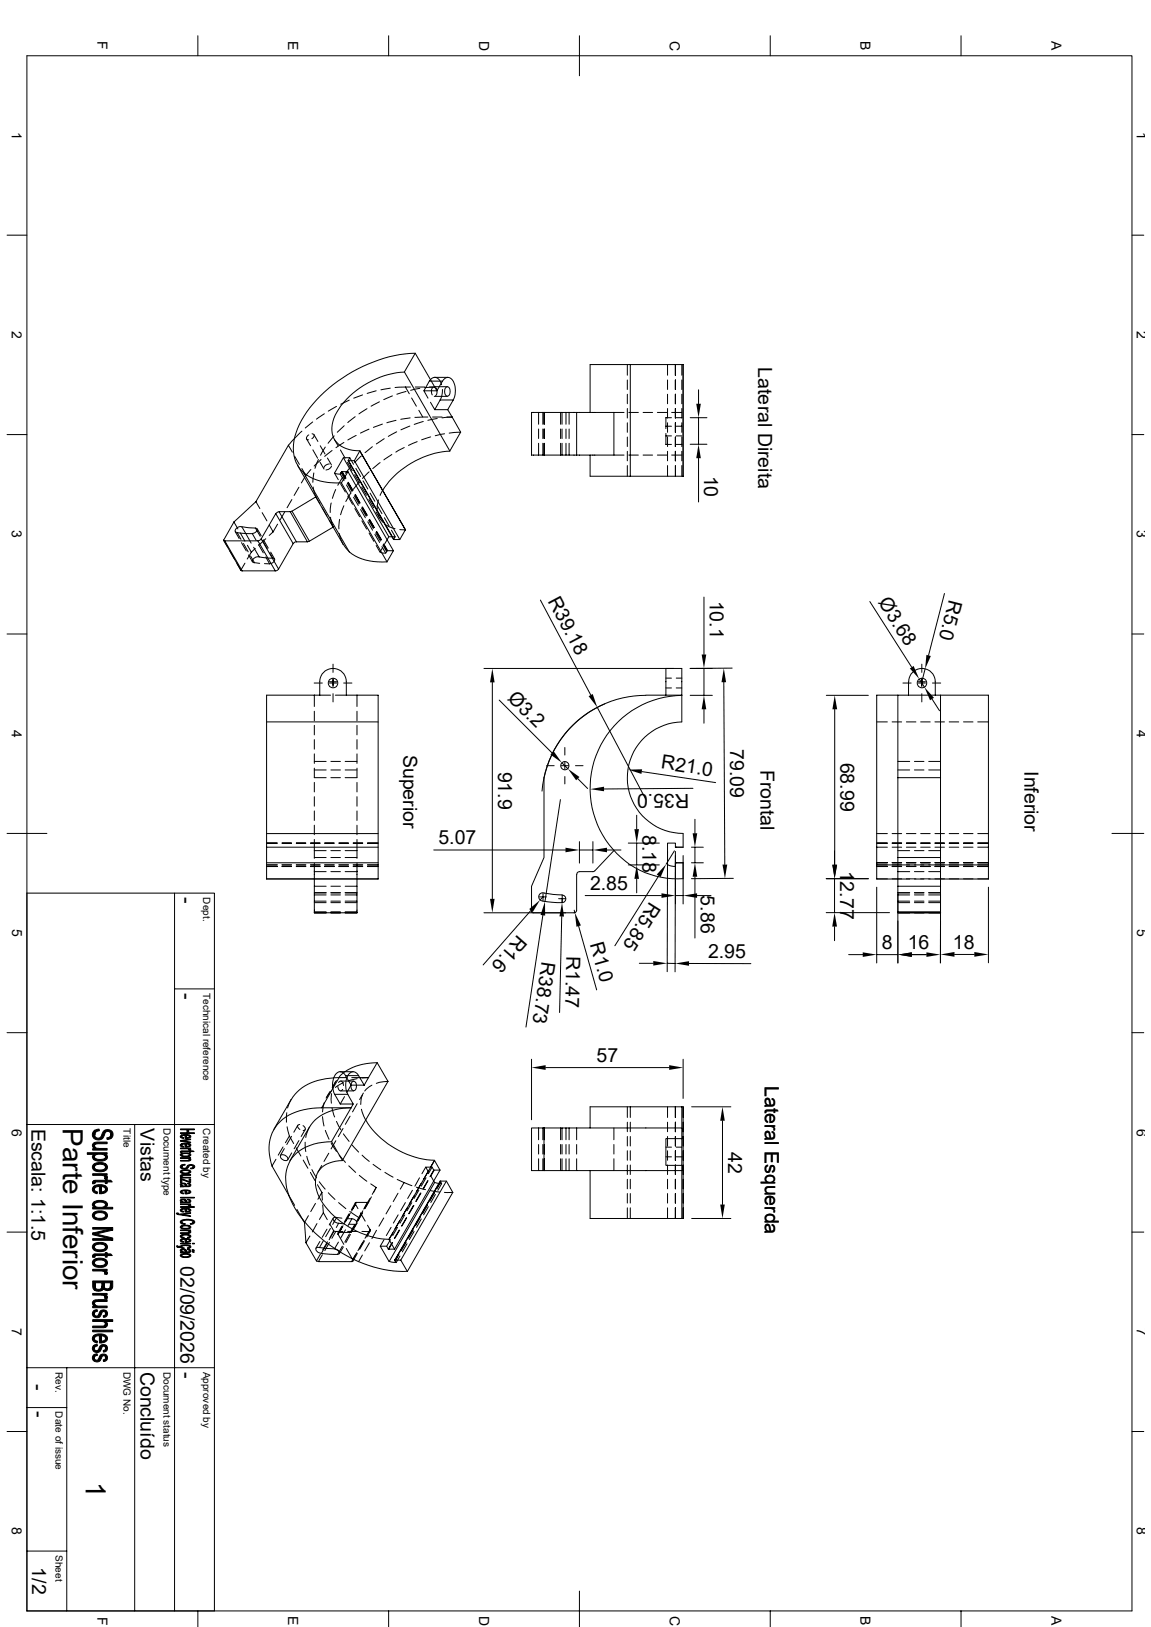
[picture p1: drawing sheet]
<svg xmlns="http://www.w3.org/2000/svg" width="297mm" height="420mm" viewBox="0 0 297 420" stroke-linecap="round" stroke-linejoin="round" font-family="sans-serif">
<defs><g id="words">
<g font-size="7.2">
<text x="16.2" y="291.3" transform="rotate(90 16.2 291.3)">Parte Inferior</text>
<text x="22.1" y="382.4" transform="rotate(90 22.1 382.4)">1</text>
</g>
<g font-size="5">
<text x="195.6" y="94.8" transform="rotate(90 195.6 94.8)">Lateral Direita</text>
<text x="181.7" y="122.8" transform="rotate(90 181.7 122.8)">10</text>
<text x="141.3" y="155.1" transform="rotate(62 141.3 155.1)">R39.18</text>
<text x="183.2" y="155" transform="rotate(90 183.2 155)">10.1</text>
<text x="226.5" y="155.4" transform="rotate(57 226.5 155.4)">Ø3.68</text>
<text x="244.9" y="154.6" transform="rotate(104 244.9 154.6)">R5.0</text>
<text x="130.8" y="180.5" transform="rotate(45 130.8 180.5)">Ø3.2</text>
<text x="104.1" y="194.8" transform="rotate(90 104.1 194.8)">Superior</text>
<text x="188.4" y="193.3" transform="rotate(90 188.4 193.3)">79.09</text>
<text x="216.9" y="196.9" transform="rotate(90 216.9 196.9)">68.99</text>
<text x="128.6" y="199.2" transform="rotate(90 128.6 199.2)">91.9</text>
<text x="170.4" y="198.4" transform="rotate(8 170.4 198.4)">R21.0</text>
<text x="196.2" y="198.7" transform="rotate(90 196.2 198.7)">Frontal</text>
<text x="264.4" y="199" transform="rotate(90 264.4 199)">Inferior</text>
<text x="177.8" y="205" transform="rotate(179 177.8 205)">R35.0</text>
<text x="165.8" y="215.6" transform="rotate(90 165.8 215.6)">8.18</text>
<text x="113.2" y="217.9">5.07</text>
<text x="216.8" y="224.7" transform="rotate(90 216.8 224.7)">12.77</text>
<text x="46.6" y="231.6" transform="rotate(90 46.6 231.6)">-</text>
<text x="152.3" y="229.7">2.85</text>
<text x="167.7" y="232.5" transform="rotate(122 167.7 232.5)">R5.85</text>
<text x="180.8" y="231.1" transform="rotate(90 180.8 231.1)">5.86</text>
<text x="133.6" y="241.2" transform="rotate(131 133.6 241.2)">R1.6</text>
<text x="152.2" y="243.7" transform="rotate(74 152.2 243.7)">R1.0</text>
<text x="227.6" y="244.9">8</text>
<text x="234.2" y="244.9">16</text>
<text x="245.9" y="244.9">18</text>
<text x="139.8" y="248.1" transform="rotate(99 139.8 248.1)">R38.73</text>
<text x="146.2" y="246.8" transform="rotate(91 146.2 246.8)">R1.47</text>
<text x="182.7" y="247.2">2.95</text>
<text x="46.6" y="256.3" transform="rotate(90 46.6 256.3)">-</text>
<text x="154" y="274.1">57</text>
<text x="197.4" y="280.3" transform="rotate(90 197.4 280.3)">Lateral Esquerda</text>
<text x="8.2" y="291.3" transform="rotate(90 8.2 291.3)">Escala: 1:1.5</text>
<text x="36.3" y="291.3" transform="rotate(90 36.3 291.3)">Vistas</text>
<text x="187.9" y="297.4" transform="rotate(90 187.9 297.4)">42</text>
<text x="46.6" y="326.9" transform="rotate(90 46.6 326.9)">02/09/2026</text>
<text x="8.3" y="357.4" transform="rotate(90 8.3 357.4)">-</text>
<text x="36.3" y="354.1" transform="rotate(90 36.3 354.1)">Concluído</text>
<text x="46.6" y="354.1" transform="rotate(90 46.6 354.1)">-</text>
<text x="8.5" y="364.4" transform="rotate(90 8.5 364.4)">-</text>
<text x="8.3" y="404.6" transform="rotate(90 8.3 404.6)">1/2</text>
</g>
<g font-size="3.6">
<text x="25.1" y="10.7" transform="rotate(90 25.1 10.7)">F</text>
<text x="74.4" y="10.6" transform="rotate(90 74.4 10.6)">E</text>
<text x="123.6" y="10.5" transform="rotate(90 123.6 10.5)">D</text>
<text x="172.8" y="10.5" transform="rotate(90 172.8 10.5)">C</text>
<text x="222.1" y="10.6" transform="rotate(90 222.1 10.6)">B</text>
<text x="271.3" y="10.6" transform="rotate(90 271.3 10.6)">A</text>
<text x="3.1" y="34" transform="rotate(90 3.1 34)">1</text>
<text x="293.4" y="34" transform="rotate(90 293.4 34)">1</text>
<text x="3.1" y="85.4" transform="rotate(90 3.1 85.4)">2</text>
<text x="293.4" y="85.4" transform="rotate(90 293.4 85.4)">2</text>
<text x="3.1" y="136.9" transform="rotate(90 3.1 136.9)">3</text>
<text x="293.4" y="136.9" transform="rotate(90 293.4 136.9)">3</text>
<text x="3.1" y="188.4" transform="rotate(90 3.1 188.4)">4</text>
<text x="293.4" y="188.4" transform="rotate(90 293.4 188.4)">4</text>
<text x="3.1" y="239.9" transform="rotate(90 3.1 239.9)">5</text>
<text x="293.4" y="239.9" transform="rotate(90 293.4 239.9)">5</text>
<text x="3.1" y="291.3" transform="rotate(90 3.1 291.3)">6</text>
<text x="293.4" y="291.3" transform="rotate(90 293.4 291.3)">6</text>
<text x="3.1" y="342.8" transform="rotate(90 3.1 342.8)">7</text>
<text x="293.4" y="342.8" transform="rotate(90 293.4 342.8)">7</text>
<text x="3.1" y="394.3" transform="rotate(90 3.1 394.3)">8</text>
<text x="293.4" y="394.3" transform="rotate(90 293.4 394.3)">8</text>
<text x="25.1" y="417.3" transform="rotate(90 25.1 417.3)">F</text>
<text x="74.4" y="417.2" transform="rotate(90 74.4 417.2)">E</text>
<text x="123.6" y="417.1" transform="rotate(90 123.6 417.1)">D</text>
<text x="172.8" y="417.1" transform="rotate(90 172.8 417.1)">C</text>
<text x="222.1" y="417.2" transform="rotate(90 222.1 417.2)">B</text>
<text x="271.3" y="417.2" transform="rotate(90 271.3 417.2)">A</text>
</g>
<g font-size="2.6">
<text x="52.5" y="231.6" transform="rotate(90 52.5 231.6)">Dept.</text>
<text x="52.5" y="256.3" transform="rotate(90 52.5 256.3)">Technical reference</text>
<text x="31.9" y="291.3" transform="rotate(90 31.9 291.3)">Title</text>
<text x="42.2" y="291.3" transform="rotate(90 42.2 291.3)">Document type</text>
<text x="52.5" y="291.3" transform="rotate(90 52.5 291.3)">Created by</text>
<text x="14.4" y="354.1" transform="rotate(90 14.4 354.1)">Rev.</text>
<text x="31.9" y="354.1" transform="rotate(90 31.9 354.1)">DWG No.</text>
<text x="42.2" y="354.1" transform="rotate(90 42.2 354.1)">Document status</text>
<text x="52.5" y="354.1" transform="rotate(90 52.5 354.1)">Approved by</text>
<text x="14.4" y="364.4" transform="rotate(90 14.4 364.4)">Date of issue</text>
<text x="14.4" y="401.4" transform="rotate(90 14.4 401.4)">Sheet</text>
</g>
</g></defs>
<g fill="none" stroke="#000" stroke-width=".26">
<path d="M6.9 14.4h285.2v401.4h-285.2zM51.1 9.2v5.2M100.3 9.2v5.2M149.5 9.2v10.4M198.8 9.2v5.2M248 9.2v5.2M1.8 60.7h5.1M292.1 60.7h3M104.4 96.1a22.3 22.3 0 0 0-17.9 11.1 6.1 6.1 0 0 0 1 7.6l1.2 .7 1.5 .6 2.7 .3M104.6 99.9l1 1.7M104.6 99.9h1.3M104.6 99.9l-2.7 .1"/>
<path d="M107.1 91.2a37.2 37.2 0 0 0-29.3 17.3 12.6 12.6 0 0 0-1.4 10.8 10.1 10.1 0 0 0 9.4 5.3h2.3M107.1 99.9h2.5M110.8 98.4l-1.4 2.5h3.3M110.8 99.9h1.4M111.7 99.9a1.72 1.72 0 0 0-.2 2M112.1 99.8h3.3M112.2 97.4a2.17 2.17 0 0 1 1.8 1.9M112.2 99.9l.5 1M112.2 97.4l-.9 .3-.5 .7h3.4l-1.5 2.5M112.2 99.9l-2.6 .2M112.2 99.9l-5.1-8.7-2.7 4.8 11.7 20.4M112.2 97.4h3.4"/>
<path d="M114.2 98.4a1.53 1.53 0 0 1 1.6-1 1.53 1.53 0 0 1 1.3 1.4 5.6 5.6 0 0 1-.1 4.5M115.1 100l.2-.1a1.26 1.26 0 0 1 .7 2 .66 .66 0 0 1-.9 .3 .66 .66 0 0 1-.3-.8v-1zM161.9 94.1v2.8M161.9 98.1v2.4M162.6 94.1h13.7M162.6 94.1h-10.3v12.4M162.6 94.1v28.8M172.3 94.1v2.8M172.3 98.1v2.4M174.3 94.1v2.8M174.3 98.1v2.4M175.9 94.1v2.8"/>
<path d="M175.9 98.1v2.4M176.3 94.1h.1M176.3 94.1v28.8M1.8 112.2h5.1M74.4 114.9l-8.4 14.6M74.4 114.9l1 1.8M76 117.8l1.3 2.1M77.9 111.3l-3.5 3.6M79.1 113.3l1 1.8M79.7 112.3h-.1a.63 .63 0 0 0-.5 .6 .63 .63 0 0 0 .4 .6h.1M80.5 112a.64 .64 0 0 1 .6 .6 .64 .64 0 0 1-.6 .6M80.7 108.9l-1.9 1.6"/>
<path d="M80.7 116.1l1.3 2.2M81 112.2l1 1.8M82.2 118.6l-.9 2.3M82.6 119.3l1 1.8M82.6 115.1l1.3 2.1M82.8 118.6l-1.7 1.7M83.7 106.8l-2 1.4M83.9 115.4l-1.2 2.1M84.5 118.2l1 1.8M85 119.8h-.5a1.24 1.24 0 0 0-.9 1M85.7 116.3l-1.9 1.5M86.2 112.5l-1.5 1.9"/>
<path d="M86.3 113.4l.9 1.7M86.8 104.9l-2.1 1.2M87.8 116.2l1.3 2.1M88.6 118.2l11.7 20.4M88.7 114.2l-2 1.4M88.8 109.9l-1.8 1.7M89.7 119.3l1.2 2.2M89.8 118.9l.5-.7h-1.7l-2.3 3.9M89.9 118.9l11.7 20.4M89.9 118.9h1.5M89.9 118.9l11.8 20.4M90.1 103.3l-2.2 1.1"/>
<path d="M90.3 118.2l.9 1.6M91.4 118.9l11.8 20.4M91.4 118.9l1.5-2.5 11.7 20.4M91.7 107.6l-2 1.5M91.9 112.4l-2.2 1.2M92.8 116.4l11.8 20.4M93.3 117.7l-1.8 1.7M93.6 101.9l-2.3 .9M94.7 105.5l-2.1 1.3M95.2 110.8l-2.2 1M96.1 115.3l-1.9 1.5M97.1 100.9l-2.4 .7"/>
<path d="M97.9 103.7l-2.1 1.2M98.1 119.4l-1.9 1.5M98.7 109.5l-2.3 .8M99.1 113.2l-2 1.4M100.7 100.2l-2.4 .4M101.1 117.3l-2 1.4M101.3 102.2l-2.3 1M102.2 108.5l-2.4 .6M102.4 111.5l-2.2 1.1M104.3 115.5l-2.1 1.2M104.8 101l-2.4 .8M105.7 110l-2.2 1"/>
<path d="M105.8 107.9l-2.4 .3M106.2 102.7l1.2 2.2M107.7 114l-2.3 1M108.1 105.9l1 1.8h1.3M108.3 100.2l-2.3 .6M109.1 107.7h-2M109.2 108.8l-2.3 .8M109.4 100.9l1 1.9M111.1 103.8l1.1 1.9M111.1 112.8l-2.3 .7M111.6 107.7h2.5M112.1 102.3h3.3"/>
<path d="M112.2 105.7h3.3M112.6 100.2v.2a1.73 1.73 0 0 1-.2 1.8M112.8 108l-2.4 .5M113.6 103.3h3.4M113.6 103.3l-1.4 2.4M114.2 100.5l-.2 1.7-.4 1.1M114.7 112l-2.4 .5M115.3 107.7h1.4M115.5 105.7l1.2 2M116.1 116.5a22.6 22.6 0 0 0-17.3 10.1M116.7 107.7l-2.7 .2M116.7 107.7l2.2 3.8"/>
<path d="M117 103.3l-1.5 2.4M118.9 111.5l-3 .3M118.9 111.5l-2.8 4.9M139 106.5v3M139 110.7v2.5M139 114.4v3.1M140.1 106.5v3M140.1 110.7v2.5M140.1 114.4v3.1M140.4 106.5v3M140.4 110.7v2.5M140.4 114.4v3.1"/>
<path d="M140.5 106.5v3M140.5 110.7v2.5M140.5 114.4v3.1M144.7 106.5v3M144.7 110.7v2.5M144.7 114.4v3.1M145 106.5v3M145 110.7v2.5M145 114.4v3.1M146 106.5v3M146 110.7v2.5M146 114.4v3.1"/>
<path d="M146.9 106.5v3M146.9 110.7v2.5M146.9 114.4v3.1M148.8 117.5h9.6M148.8 106.5h9.6M148.8 106.5h-11.6v11h11.6M148.8 106.5v11M152.3 117.5v5.4h10.3M158.4 106.5h2.6M158.4 117.5h2.6M158.4 106.5v11M161.9 101.8v2.4"/>
<path d="M161.9 105.5v2.4M161.9 109.1v2.5M161.9 112.8v2.5M161.9 116.5v2.5M162.3 106.5h2.4M162.3 117.5h2.4M165.9 106.5h2.5M165.9 117.5h2.5M169.6 106.5h2.5M169.6 117.5h2.5M171.8 111.9v2.8h1.5M171.8 112.5h1.5"/>
<path d="M171.8 110h1.5M172.3 101.8v2.4M172.3 105.5v2.4M172.3 109.1v2.5M172.3 112.8v2.5M172.3 116.5v2.5M173.3 107.8h-1.5v2.9M173.3 106.5h2.6M173.3 117.5h2.6M174.3 101.8v2.4M174.3 105.5v2.4M174.3 109.1v2.5"/>
<path d="M174.3 112.8v2.5M174.3 116.5v2.5M174.5 107.8h1.4M174.5 114.7h1.4M174.5 112.5h1.4M174.5 110h1.4M175.9 101.8v2.4M175.9 105.5v2.4M175.9 109.1v2.5M175.9 112.8v2.5M175.9 116.5v2.5M178.1 107.8h4.3"/>
<path d="M178.1 114.7h4.3M180.3 100.6v3.6M180.3 107.8v6.9M180.3 118.3v11.3M292.1 112.2h3M57.7 139.4l.3 .2M57.7 139.4l1 1.8M57.7 139.4l4.5 7.8M60.4 134.7l-2.7 4.7M60.4 134.7l1 1.8M60.7 137.2l1 1.8M61.2 137.5l-.2-.1a.83 .83 0 0 1-.2-.9 .83 .83 0 0 1 .8-.5h.8l2.4 4.2"/>
<path d="M61.2 137.5l1 1.7M61.2 137.5l3.9 .3M62 137.6l1.2 2.1M62.4 136l3.6 .3 1.1 2.1M65.1 137.8l1 1.7M65.9 136.4a.51 .51 0 0 1 .5 .4 .51 .51 0 0 1-.4 .6l-.9 .3M66 129.5l-5.6 5.2M66 129.5l1.1 1.8M66.4 136.5l1 1.8M66.5 139.6l4.5 7.8M66.5 139.6h-8.5l4.5 7.8M67.4 139.1l-.3 .3-.6 .2"/>
<path d="M67.4 139.1l3.8-6.5 4.4 7.7M67.4 139.1l4.5 7.8M67.6 132.3l1.3 2.2M67.7 139.5l1.3 2.1M68 139.4l1.2 2.1M68.6 139.1l-1.8 1.7M69.5 135.5l1 1.8M70.5 137.3l-1 .9M71.6 135.3l-1.1 2M72 132.1h2.9l4.4 7.8h-2.8zM72.1 132.1l-.6 .1-.3 .4M73.5 132.1l-1.2 2.1"/>
<path d="M75.3 128.9l-1.2 2.2M75.4 132l-.6 .1M75.4 132l4.4 7.7M76.5 139.9l-.5 .1-.4 .3M76.8 120.1l11.8 20.4-.5-1-.5-1.7M77.1 125.8l-1.2 2.1M77.9 120.9l1 1.8M78.4 122.1l11.8 20.4M78.9 122.7l-1.1 2M79.8 139.7l-.5 .1M80.2 121.2l-1.3 1.5M80.8 125.7l.7 2.6"/>
<path d="M81 122.1l-.3 2.4M81.5 128.3l1 1.7M81.5 128.3l-6.1 3.7M83.1 131.1l1.3 2.1M85 134.3l1 1.7M85.3 133.5l.7 2.5M85.5 129.8l-.3 2.5M85.5 120.3l-.7 .8-.7 .2M86 136l-6.2 3.7M86.3 122.1l1.5 .3M86.3 122.1l1 1.7M86.6 126.4l-.8 2.3"/>
<path d="M87.6 134.1l-.1 2.4M87.8 122.4l1 1.7M87.9 124.9l1.2 2.1M88 122l1 1.7M88 122l-.2 .4M88.2 121.8h.1M88.2 121.8l1 1.6M88.2 121.8l-.2 .2M88.3 121.8h1.5l11.7 20.4M88.3 121.8l1 1.6M88.4 123.2l-1.2 2.1M88.7 130.6l-.8 2.3"/>
<path d="M89.4 125.2l1.2 2.1M89.6 124.8l1.2 2.1M89.7 128.1l1.3 2.1M89.8 121.8l-1.7 2.9 11.8 20.3M89.8 124.5l1.2 2.1M89.9 124.5l1.2 2.1M90.5 127.3l-1.3 2.2M90.7 120.3l-1.5 1.9M91.2 128.4l1.3 2.1M91.4 128l1.3 2.1M91.5 122.6l1.3 2.1M91.6 131.3l1.2 2.1"/>
<path d="M91.6 127.7l1.2 2.1M91.7 127.7l1.2 2.1M91.8 120.9l1.2 2.1M92.7 124.4l-1.5 1.9M93 131.5l1.3 2.1M93.3 131.1l1.2 2.2M93.3 125.7l1.3 2.1M93.4 134.5l1.2 2.1M93.4 130.9l1.3 2.1M93.6 130.9l1.2 2.1M93.7 124.1l1.2 2.1M94.9 134.7l1.2 2.2"/>
<path d="M95.1 134.3l1.3 2.1M95.2 128.9l1.2 2.2M95.3 137.6l1.2 2.1M95.3 121.8l-1.8 1.7M95.3 134.1l1.2 2.1M95.4 134.1l1.2 2.1M95.5 127.3l1.2 2.1M96.7 137.9l1.3 2.1M96.9 137.5l1.3 2.2M97 132.1l1 1.7M97.1 137.2l1.2 2.2M97.2 137.2l1.3 2.2"/>
<path d="M97.3 130.5l1.3 2.1M97.5 132.7l.3 .7 1 1.4M97.7 129l-.4 1.7 .1 .8M98.7 126.6l-.6 1.3M99.2 133.6l1.2 2.2M99.7 135.6l2.2 .9M101 136.9l1 1.7M101.6 139.3l.4-.7h-1.7l-1 1.8M103.2 136.7l1.4 .1M104.6 136.8l-1.4 2.5h-1.6M161.9 120.2v2.7M162.6 122.9h13.7"/>
<path d="M172.3 120.2v2.7M174.3 120.2v2.7zM174.3 120.2v2.7M175.9 120.2v2.7M176.3 122.9h.1M59.3 142.2l1.2 2.2M61.1 145.5l1 1.7M62.1 147.2h.1M62.2 147.2l.3 .2M62.3 140.1l1.2 2.1M62.5 147.4h8.5M62.8 140.3l1.3 2.2"/>
<path d="M63.2 145.4l-1.1 1.8M63.8 140.8l1.1 1.7M64.1 143.3l1.1 1.7M64.6 143.5l1.1 1.7M64.9 142.5l-1.1 1.8M65.4 141.3l1.5 2.5M65.7 145.2l1.3 .2M65.9 141.6l-1 .9M66.7 140.6l1.2 2.1M66.9 143.8l3.5 .3M66.9 143.8h-.6a1 1 0 0 0-1 1.3l.4 .1M68.2 145.5h1.4"/>
<path d="M68.6 143.8l1 1.7M69.6 142.7l.8 1.4M69.9 142.5l1 1.8M70.4 144.1a.52 .52 0 0 1 .5 .5 .52 .52 0 0 1-.4 .5l-.9 .4M71.9 146.9l-.4 .3-.5 .2M75.6 140.3l-3.7 6.6M88.6 140.5l1.6 2M90.2 142.5a13.5 13.5 0 0 0 9.7 2.5M97.1 140.8l.9 1.7M98.6 141.1l.9 1.7M98.7 141.4l-.7 1.1 .5 .2 1 .1 .4-.6h1.6M98.8 140.7l1 1.7"/>
<path d="M98.9 140.5l1 1.7M99.1 140.5l.9 1.7M101.5 142.2l-1.6 2.8M139.4 154.9l13 24.5M181.7 154.1v14.9M224.5 155.3l10.7 16.9M243.7 153.2l-4.1 16M1.8 163.7h5.1M81.1 176.3h2.1M81.1 179.5v2.9M82.5 179.5v-3.5a3.4 3.4 0 0 1 3.4-3.4 3.4 3.4 0 0 1 3.5 3.4v3.5h2.7M85 176.3h1.9"/>
<path d="M85 176h1.9M85.3 179.5h-16.5v47.4M85.9 171.5v2.1M85.9 175v2.2M85.9 179.1v2.1M86.5 179.5h2.9M88.7 176.3h2.1M92.1 179.5h5.5v47.4M92.1 179.5v2.9M124.9 172.6h51v6.9h-9.2a27 27 0 0 0-26.3 21.2v20.7l-3.2 7.4v6.6l.5 .2M127 176.1v55.9M171.8 172.6v6.9"/>
<path d="M171.8 177.6h1.5M171.8 175h1.5M174.5 177.6h1.4M174.5 175h1.4M175.9 179.5a24 24 0 0 0-22.6 17 24 24 0 0 0 9.3 26.8M175.9 179.5v6.9a14.4 14.4 0 0 0-14 14.5 14.4 14.4 0 0 0 14.4 14.2M175.9 179.5h.1M178.1 179.5h5.7M181.7 172.6v6.9M186.8 176.1l.2 47.1M188.9 172.5l-10.8 .1h5.7M213.2 179.5h10.9"/>
<path d="M231.7 179.5v21.2M233 176.3h2.1M234.4 176v3.5M234.5 176a3.4 3.4 0 0 1 3.4-3.4 3.4 3.4 0 0 1 3.4 3.4v3.5M237 176.3h1.8M237 176h1.8M237.2 175.3l1.3 2.1M237.9 171.5v2.1M237.9 175v2.2M237.9 179.1v2.1M238.7 172.7l-.8 3.3M240.6 176.3h2.1"/>
<path d="M242.7 179.5v21.2M292.1 163.7h3M68.8 186.4h28.8M81.1 196.6h3.1M81.1 198.8h3.1M81.1 198.3v2.4h3.1M81.1 194.6v2.5M81.1 190.9v2.5M81.1 187.2v2.5M81.1 183.6v2.5M85.4 196.6h2.4M85.4 198.8h2.4"/>
<path d="M89.1 196.6h3M89.1 198.8h3M92.1 183.6v2.5M92.1 187.2v2.5M92.1 190.9v2.5M92.1 194.6v2.5M92.1 198.3v2.4h-3M128.8 180.7l13.7 13.7M141.1 197.7h1.9M144.9 197.7h1.8M145 196.9l1.6 1.6M145.8 193v1.9"/>
<path d="M145.8 196.8v1.8M148.5 197.7h2M154.1 182.6l12.6 23.8M156 181.7a26.9 26.9 0 0 0-16.1 22.5M165.6 199.2l19.1 2.8M181.7 183.1v3.6M215.4 183.1v40.1M226.2 186.4h2.8M230.2 186.4h2.5M231.7 196.6h3M231.7 198.8h3M233.9 186.4h2.4"/>
<path d="M236 196.6h2.4M236 198.8h2.4M237.6 186.4h2.4M239.6 196.6h3.1M239.6 198.8h3.1M240.5 180.4l1.9 3.1M241.3 186.4h2.4M244.9 186.4h2.5M248.6 186.4h2.5M252.3 186.4h2.8M1.8 215.1h10.3M68.8 215.2h28.8"/>
<path d="M68.8 217.6h2.7M68.8 218.7h28.8M72.8 217.6h2.4M76.5 217.6h2.4M80.1 217.6h2.5M81.1 219.6v2M81.1 216.7v2.9M81.1 213v2.5M81.1 209.3v2.5M81.1 205.7v2.4M81.1 202v2.4M81.1 219.6h3.1"/>
<path d="M83.8 217.6h2.4M85.4 219.6h2.4M85.4 200.7h2.4M87.5 217.6h2.4M89.1 219.6h3M91.1 217.6h2.5M92.1 219.6v2M92.1 202v2.4M92.1 205.7v2.4M92.1 209.3v2.5M92.1 213v2.5M92.1 216.7v2.9"/>
<path d="M94.8 217.6h2.8M111.9 219.4h34M144.6 206.4l-4 26.3M145.8 200.4v2M149.1 201l2.5 2.5M149.5 217.3v5.5M149.5 219.4h3.5M153 217.3v5.5M156.6 219.4h3.6M158.4 219.6l-5.2 5.4h-3.7l-.6 .3-.1 9.6-.3 .6-23.6 .1M162.1 217.6h8M164.3 210.4v3.6"/>
<path d="M164.3 217.6v5.7M172.3 219.8l-.1 31M174 219.6l-2.1 3.5M174.3 218.7h2M174.3 218.7v-1.1h-2v5.7M174.3 219.8l-.1 31.1M176.3 215.2v3.5M178.4 218.7h3.1M178.8 203.5l-22.9 .2M179.3 211.5v3.6M179.3 218.7v4M215.3 219.6v3.6"/>
<path d="M226.2 215.2h2.8M226.2 217.6h2.8M226.2 218.7h2.8M230.2 215.2h2.5M230.2 217.6h2.5M230.2 218.7h2.5M231.7 200.7v20.7h11v7.4M231.7 200.7h11v20.7M231.7 219.6h3M233.9 215.2h2.4M233.9 217.6h2.4M233.9 218.7h2.4"/>
<path d="M236 219.6h2.4M237.6 215.2h2.4M237.6 217.6h2.4M237.6 218.7h2.4M239.6 219.6h3.1M241.3 215.2h2.4M241.3 217.6h2.4M241.3 218.7h2.4M244.9 215.2h2.5M244.9 217.6h2.5M244.9 218.7h2.5M248.6 215.2h2.5"/>
<path d="M248.6 217.6h2.5M248.6 218.7h2.5M252.3 215.2h2.8M252.3 217.6h2.8M252.3 218.7h2.8M286.9 215.1h8.2M6.9 230.5h48.4v185.3M45 230.5v185.3M68.8 223.3h2.7M68.8 226.9h28.8M68.8 223.6h2.7M68.8 222.7h28.8z"/>
<path d="M68.8 226.9h.1M72.8 223.3h2.4M72.8 223.6h2.4M76.5 223.3h2.4M76.5 223.6h2.4M80.1 223.3h2.5M80.1 223.6h2.5M81.1 222.8v2.2M81.1 233h3.1M81.1 230.4h3.1M81.1 225v10.6h11v-10.6M81.1 225h3.1"/>
<path d="M81.1 232.6h3.1M81.1 231h3.1M81.1 230.5h3.1M81.1 235.4h3.1M81.1 228.8h3.1M81.1 221.4h3.1M83.8 223.3h2.4M83.8 223.6h2.4M85.4 233h2.4M85.4 230.4h2.4M85.4 225h2.4M85.4 232.6h2.4"/>
<path d="M85.4 231h2.4M85.4 230.5h2.4M85.4 235.4h2.4M85.4 228.8h2.4M85.4 221.4h2.4M87.5 223.3h2.4M87.5 223.6h2.4M89.1 233h3M89.1 230.4h3M89.1 225h3M89.1 232.6h3M89.1 231h3"/>
<path d="M89.1 230.5h3M89.1 235.4h3M89.1 228.8h3M89.1 221.4h3M91.1 223.3h2.5M91.1 223.6h2.5M92.1 222.8v2.2M94.8 223.3h2.8M94.8 223.6h2.8M137 235l-12.3 14.1M139.2 231.5h1.8M140.1 232.6l4.9 .4"/>
<path d="M140.1 236.3l-4.4 28.8M140.1 231.5l-.7 .8M140.1 230.6v1.9M144.1 232h1.9M144.9 236.6l-.5 24.8M145 231l-3.4-.3a2.44 2.44 0 0 0-2.3 .1 1.07 1.07 0 0 0-.2 1.1 1.07 1.07 0 0 0 1 .7M145 233h.1M145 231.1a.97 .97 0 0 1 1 .9 .97 .97 0 0 1-1 1M145.1 231.1v1.8M145.1 232l-.1 1M148.2 234.9l.1 .7h-.1M149.3 239.1l4.7 16.4"/>
<path d="M151 231.2h19.7M162.1 223.3h8M162.7 223.3a22.1 22.1 0 0 0 13.6 3.5M164.3 226.9v3.6M170 226.1l-11.3 18M172.3 223.2l2 .4M174.3 222.7h2zM174.3 220.9v12.4M174.3 231.2h2M176.3 220.9v12.4M178.4 222.7h3.1M179.3 226.3v15.8"/>
<path d="M179.9 231.2h3.6M189.2 226.7l-10.8 .1M213.2 235.6h16.3M213.2 226.8h10.9M215.3 226.8v8.8M215.3 239.2v3.6M226.2 223.3h28.9M226.2 223.6h2.8M226.2 223.3v3.6h28.9v-3.6M226.2 223.3v-43.8h28.9v43.8M226.2 222.7h2.8M226.2 229v19.6"/>
<path d="M230.2 223.6h2.5M230.2 222.7h2.5M231.7 233h3M231.7 230.4h3M231.7 235.4v.2h11M231.7 228.8v6.6h11M231.7 221.4v7.4h11v6.6M231.7 225h3M231.7 232.6h3M231.7 231h3M231.7 230.5h3M231.7 230.9v17.7"/>
<path d="M233.9 223.6h2.4M233.9 222.7h2.4M236 233h2.4M236 230.4h2.4M236 225h2.4M236 232.6h2.4M236 231h2.4M236 230.5h2.4M237.6 223.6h2.4M237.6 222.7h2.4M239.6 233h3.1M239.6 230.4h3.1"/>
<path d="M239.6 225h3.1M239.6 232.6h3.1M239.6 231h3.1M239.6 230.5h3.1M241.3 223.6h2.4M241.3 222.7h2.4M242.7 235.4v.2M242.7 237.8v10.8M242.7 230.9v17.6M244.9 223.6h2.5M244.9 222.7h2.5M248.6 223.6h2.5"/>
<path d="M248.6 222.7h2.5M252.3 223.6h2.8M252.3 222.7h2.8M255.1 229v19.5M45 255.3h10.3M165 248.7h3.6M172.2 248.7h2M177.8 248.7l16 .1M219 246.4h3.6M226.2 246.4h5.5M235.3 246.4h3.8M246.3 246.4h5.1"/>
<path d="M1.8 266.6h5.1M86.6 279.3l-.9 1.4M86.8 278.9l-1 2.2M87.4 279.4a.62 .62 0 0 1 .7-.3 .62 .62 0 0 1 .5 .7v.4M87.5 278.2a14.7 14.7 0 0 0-11.4 4.3l-.9 1.3M87.8 276.6a3.3 3.3 0 0 0-2 3.9l.6 2M87.8 276.6l.6 .2 .8 .9M87.8 276.6h3.3M87.9 279.1h3.4M88.6 279.5l-2.1 1.2M89 276.6l-1.5 1.4M89.2 277.7h3.3"/>
<path d="M89.2 277.7l1.4 2.4M89.6 278.2h-2.1l-4.5 7.8M90.8 278.2h4.3l-1.1 1.9M90.9 279.3a.81 .81 0 0 1 .9 .1 .81 .81 0 0 1 .2 .9l-.1 .4a.7 .7 0 0 1-.6 .9 .7 .7 0 0 1-.7-.9v-1zM92.2 278.4l-2.4 .6M92.5 277.7a1.53 1.53 0 0 0-1.6-1 1.53 1.53 0 0 0-1.3 1.3 5.6 5.6 0 0 0 .1 4.5M92.5 277.7l1.5 2.4M95.1 278.2l-1.7 .1M95.1 278.2h.1M97.3 274.3l-2.2 3.9M97.3 274.3l2.8 4.8M97.4 274.3a14.9 14.9 0 0 0-8.4 2.3"/>
<path d="M100.1 279.1l-3 .6M100.1 279.1l-11.8 20.5-2.7-4.9 5-8.7a12.7 12.7 0 0 0-10.3 4.3l-.4 .7M137.2 273.4v15.7M140.8 275.6h31.9M176.3 273.4v10.1M292.1 266.6h3M6.9 290.3h48.4M34.8 290.3v125.5M71.2 299.3l-1 1.7M72.5 298.2a1.32 1.32 0 0 1 1.8 1.1 1.19 1.19 0 0 1-1.9-1zM73 296.1l-1.2 2.1M73.4 296.5l-1.1 1.8"/>
<path d="M74 287.2l-.1 2.5M74.1 290.9l.6 2.3M74.7 293.2l1.1 2M74.7 293.2l-1 1.8M75.1 283.8l-.9 2.2M75.1 283.8l-4.4 7.7M75.2 293.3l-1.2 2.1M75.3 297.6l-1 1.8M76.4 296.3l1.2 2.1M76.8 290.5l-1 1.8M77.1 294.4l-1.2 2.1M77.3 290.3a.56 .56 0 0 0-.5 .5 .56 .56 0 0 0 .4 .6l.2 .1"/>
<path d="M78.2 290.6a.64 .64 0 0 1 .6 .6 .64 .64 0 0 1-.6 .6M78.2 299.5l1.3 2.1M78.7 294.9l.2 2.4M78.7 291.6l-1 1.8M79.2 298.5l.8 2.3M79.8 291l-.9 2.6M79.8 291l-5 8.7M83 286a14.7 14.7 0 0 0-11.4 4.2 10.8 10.8 0 0 0-1.4 10.8M83.2 288.2l.4 2.5M83.7 284.6l-.5 2.4M83.9 291.8l1 2.3M84.8 297.7l-1.2 2.1"/>
<path d="M85.1 281.8l-.8 1.4M85.5 295.1l1.3 2.1M85.6 282.3l-.1 2.5M85.6 294.7a12.2 12.2 0 0 0-10.7 4.8 11.7 11.7 0 0 0 .7 11.5 35.8 35.8 0 0 0 16.9 14.7M85.6 281.5l-1.4 2M85.7 286l.7 2.3M86.4 282.5h3.3M86.4 282.5l1.4 2.5h3.3l-1.4-2.5M86.7 294.5l-1.3 2.1M86.8 289.5l1.2 2.1M87.2 280.5a.7 .7 0 0 0 .3 .9 .7 .7 0 0 0 .8-.1l.1-.1M87.5 298.2l1.7 1.9"/>
<path d="M87.9 281.6h3.4M88.4 299.6a6.5 6.5 0 0 0-6.8 4 9.6 9.6 0 0 0 3.1 8.7 22.7 22.7 0 0 0 15.7 7.6M88.5 291.3l-1.2 2.1M88.6 292.7l1.5 1.9M88.9 283.1l-1.1 1.9M90.3 288.1l-1.2 2.1M90.6 280.1h3.4M90.6 280.1l-1.1 1.9M90.8 295.6l1.7 1.8M91.1 285l-.5 1h-7.6M92.2 284.9l-1.2 2.1M93.3 286.3a17.7 17.7 0 0 0 8.7 10.2 21.1 21.1 0 0 0 10.1 3"/>
<path d="M93.4 298.2l1.9 1.6M93.5 282.7l-.2 .6-.2 1.8M93.8 282.2l-1 1.6M96 280.1l-1.9 1.5M112.1 299.6l1.4 2.4M112.1 299.6l-11.7 20.4 1.4 2.5M137.2 291.2h3.2v11h-3.2zM139 291.2v3M139 295.4v2.5M139 299.1v3.1M140.1 291.2v3M140.1 295.4v2.5"/>
<path d="M140.1 299.1v3.1M140.4 291.2h35.5v2.7M140.5 291.2v3M140.5 295.4v2.5M140.5 299.1v3.1M144.7 291.2v3M144.7 295.4v2.5M144.7 299.1v3.1M145 291.2v3M145 295.4v2.5M145 299.1v3.1M146.1 291.2v3"/>
<path d="M146.1 295.4v2.5M146.1 299.1v3.1M146.9 291.2v3M146.9 295.4v2.5M146.9 299.1v3.1M148.8 291.2v3M148.8 295.4v2.5M148.8 299.1v3.1M152.3 291.2v-5.5h24v28.8h-.4M158.4 291.2v3M158.4 295.4v2.5M158.4 299.1v3.1"/>
<path d="M161.9 285.7v2.8M161.9 289.7v2.4M161.9 293.4v2.4M161.9 297.1v2.4M162.6 285.7v2.8M162.6 289.7v2.4M162.6 293.4v2.4M162.6 297.1v2.4M171.8 293.9h4.1v6.9h-4.1zM171.8 298.6h1.5M171.8 296.1h1.5M172.3 285.7v2.8"/>
<path d="M172.3 289.7v2.4M172.3 293.4v2.4M172.3 297.1v2.4M174.3 285.7v2.8M174.3 289.7v2.4M174.3 293.4v2.4M174.3 297.1v2.4M174.5 298.6h1.4M174.5 296.1h1.4M175.9 285.7v5.5M178.5 285.7h10.1M186.4 289.3v21.6"/>
<path d="M1.8 318.1h5.1M70.2 301l5.8 10.2M76.6 312.2l2 3.4M78.6 315.6l.4 5.2M79.6 313.8l-1 1.8M80 319.1l-1 1.7M80.1 302.6l1.2 2.2M80.5 301.9l1.2 2.1M81.4 310.6l-1.2 2.2M81.8 315.8l-1.2 2.2M81.9 305.8l1.2 2M82.4 305.1l1.5 1.9"/>
<path d="M83 300.9l-1 1.7M83.1 307.8l.1 2M83.1 307.8l-1.1 1.8M83.3 311l.1 2.1M83.4 313.1l1.1 1.7M83.4 313.1l-1 1.7M84.4 317.3l-1.3 2.1M84.7 307.9l1.7 1.7M85.1 315.9l1 1.8M85.3 317.1l-1.3 2.1M86 314.5l-1 1.7M86.1 317.7l-1 1.8"/>
<path d="M86.1 317.7l.6 .2M86.1 317.9l-1.2 2.1M86.7 317.9h1.8M86.7 317.9l-1.1 1.8M86.9 314.3a.6 .6 0 0 0-.9 .2 .6 .6 0 0 0 .3 .8l1.1 .5M86.9 314.3l-1 1.8M86.9 314.3l1.3 .2M87.2 318.6l1.5 2.6M87.4 310.4l1.8 1.6M87.4 315.8l1.5 .1M87.4 315.8l-.6 1.1M87.5 318.1l-.3 .2v.3"/>
<path d="M87.5 318.1h2.9M88.2 316.5l-1 1.8M88.3 316.9l-1.1 1.7M88.5 316.4l-1 1.7M89.2 317.5l-1.3 2.1M89.5 314.6h1.3M89.7 317.9h2.5M90 300.9l1.8 1.7M90 313.4l-1.1 2.1M90.1 313.7l-1.2 2.1M90.1 316l1.5 .1M90.2 318.5l-1.2 2.1"/>
<path d="M90.3 312.7l2.3 1.6M90.4 313.2l-1.2 2.1M90.4 318.6l-1.2 2.2M90.7 318l-.3 .1M90.8 314.6l.8 .3a.57 .57 0 0 1 .5 .6 .57 .57 0 0 1-.5 .6M90.8 314.6l-1 1.8M91.4 316.7l-.7 1.3M91.4 316.4l-1 1.7M91.6 316.1l-.8 1.4M91.7 316.2l-1 1.8M91.7 310.5l-1 1.8M91.7 310.9l-1 1.7"/>
<path d="M91.7 310.9l.7 1.1M92 310.4l-.3 .1v.4M92 310.4h2.8M92 310.4l-1 1.7M92.1 315.8l-1 1.8M92.6 314.3l-.7 1.3M92.7 303.4l2 1.5M93 313.1l1.2 2.1M93.2 313.2l-1.2 2.1M93.4 317.9h1.8M93.6 313.1l-1.3 2.1M93.6 312.5l-1 1.8"/>
<path d="M94.8 310.4l-.9 1.7M94.8 316.3l.7 1.1M95.2 317.9l-1 1.8M95.5 309.4l-1.3 2.1M95.5 317.4a.31 .31 0 0 1 0 .4 .31 .31 0 0 1-.3 .1M95.5 317.4l-1 1.7M95.5 317.8l-.8 1.5M95.7 305.6l1.4 .9M95.8 308.9l-1.7 3.1 1.1-1.8-.4 .2M96.3 300.6l2 1.4M97.1 306.5l-1 1.8M97.1 306.5l-.7 1.3"/>
<path d="M97.2 317.6l-1.2 2.1M99 314.4l-1.2 2.1M99.1 320l-1 1.7M99.3 302.6l2.1 1.3M100.8 320l-1 1.7M100.8 311.2l-1.2 2.2M100.9 316.8l-1.2 2.1M102.5 304.5l1.8 .8M102.6 316.8l-1.3 2.1M102.7 308l-1.2 2.2M102.7 313.6l-1.2 2.1M103 317.5l-1.2 2.2"/>
<path d="M103.1 317.5l-1.2 2.2M103.2 315l-1.3 2.2M104.3 305.3l2 .8M104.3 305.3l-1 1.7M104.4 313.6l-1.2 2.2M104.6 310.4l-1.2 2.1M104.9 314.4l-1.3 2.1M104.9 314.4l-1.2 2.1M105 311.9l-1.2 2.1M106.3 310.4l-1.3 2.1M106.4 307.3l-1.2 2.1M106.6 317.5l-1.2 2.1"/>
<path d="M106.7 311.2l-1.2 2.1M106.8 311.2l-1.2 2.1M106.8 308.7l-1.2 2.1M106.8 317.9l-1.2 2.1M107.4 306.5l2.4 .6M108.1 307.3l-1.3 2.1M108.2 304l-1.1 2.2M108.5 314.3l-1.3 2.1M108.5 308l-1.2 2.1M108.6 308l-1.2 2.1M108.7 305.5l-1.3 2.1M108.7 314.7l-1.2 2.1"/>
<path d="M109.9 301.3l-1 1.7M109.9 304l-1.2 2.2M110.3 311.1l-1.2 2.1M110.4 304.8l-1.3 2.1M110.4 304.8l-1.1 2.1M110.5 302.3l-1.2 2.1M110.5 311.5l-1.2 2.1M111 307.3l2.5 .4M111.2 303.6l.9 1.7-11.7 20.4-2.3-4h1.7l.4 .8M111.5 301.3l-1 1.7M111.9 302l-.9 1.7M112.1 302l-1 1.7"/>
<path d="M112.1 305.2l1.1 .3M112.1 307.9l-1.2 2.1M112.4 308.3l-1.2 2.1M113.5 302l-11.7 20.5M113.5 302h-1.6l-.4-.7h-1.6l.7 1.3M113.6 304.9l-11.7 20.4M113.6 304.9l.4 .7-.8-.1M113.6 304.9h1.6l1.6 2.9M113.7 304.9l-11.8 20.4M113.7 305.1l-.9 1.7M114 305.6l-1 1.7M114.7 307.8h2.1"/>
<path d="M115.2 304.9l-11.8 20.4h-1.5M116.8 307.8l-11.7 20.4-1.7-2.9M152.3 302.2v12.3h23.6M161.9 300.7v2.5M161.9 304.4v2.5M161.9 308.1v2.5M161.9 311.8v2.7M162.6 300.7v2.5M162.6 304.4v2.5M162.6 308.1v2.5M162.6 311.8v2.7M172.3 300.7v2.5"/>
<path d="M172.3 304.4v2.5M172.3 308.1v2.5M172.3 311.8v2.7M174.3 300.7v2.5M174.3 304.4v2.5M174.3 308.1v2.5M174.3 311.8v2.7M175.9 302.2v12.3M175.9 300.8v1.4h-35.5M178.5 314.5h10.1M292.1 318.1h3M79 320.8l2.7 4.7 1-1.8"/>
<path d="M81.7 325.5l.5 .1M82.4 322a.59 .59 0 0 0-.9 .2 .59 .59 0 0 0 .3 .8l1.1 .5M82.6 320.5l-1.1 1.7M83.2 323.9l-1 1.8M83.4 320.3l-1 1.8M84.3 321.1l-1.4 2.5 4.3 .2M84.5 320.5l-1.2 2.2M85 320.7l-1.2 2.1M86.4 322.4l.2 .1M87.3 320.6l-1 1.8-3.9-.4M88.3 321.7l-1.2 2.1a.65 .65 0 0 0 .5-.7 .65 .65 0 0 0-.7-.6l-.3-.1M88.6 321.9l-1 1.7"/>
<path d="M89.4 322.3l1.6 2.9M91 325.2l.1 .3-.3 .2M91.7 323.9l-1 1.8h-8.5M92.1 323.3l-1.1 1.9M92.2 323.6l-1.1 1.9M92.5 325.7a28.4 28.4 0 0 0 12.6 2.5M93.5 324l-1 1.7M93.9 320.2l-1.5 2.6M94 320.4l-1.2 2.1M95.3 320.8l-1.2 2.1M100.2 322.5h1.6M100.4 325.6l1.8 .3"/>
<path d="M101.2 320.8l-1 1.7M101.3 320.8l-1 1.7M101.9 325.3h.1M101.9 325.3l.1 .2M103 323.9l-1 1.6M103.2 324.2l-1 1.7-.2-.4M104.8 320.7l-1.2 2.1M105 321.1l-1.2 2.1M6.9 353.1h48.4M17.2 353.1v62.7M1.8 369.5h5.1M6.9 363.3h10.3"/>
<path d="M292.1 369.5h3M6.9 400.4h10.3M51.1 415.8v4.1M100.3 415.8v4.1M149.5 410.7v9.2M198.8 415.8v4.1M248 415.8v4.1"/>
<circle cx="85.9" cy="176.3" r="1.23"/>
<circle cx="237.9" cy="176.3" r="1.22"/>
<circle cx="145.8" cy="197.7" r="1.06"/>
</g>
<g fill="#000" stroke="#000" stroke-width=".26">
<path d="M24 298.2l.3-.2v1.4l-.4-.6z" fill-rule="evenodd"/>
<path d="M24.4 295.8l.1 .7z" fill-rule="evenodd"/>
<path d="M24.4 291.8l1.2-.3 .1 .4a1.03 1.03 0 0 0-1.2 1z" fill-rule="evenodd"/>
<path d="M27.2 297.9l.1 .7z" fill-rule="evenodd"/>
<path d="M24 295.2l1-.4h2.6v.4h-2.4l-.6 .2-.3 1-.4-.5z" fill-rule="evenodd"/>
<path d="M23.9 296.5h.6l.1-.4 .4 .3 2.6 .1v.4h-3.7z" fill-rule="evenodd"/>
<path d="M22.5 297.6h5.1v.3h-.4l-.1 .5a2.27 2.27 0 0 0-2.7 0l-.1 1v-1.4h-1.8z" fill-rule="evenodd"/>
<path d="M24.4 298.6a1.79 1.79 0 0 0 2.3 .6l.5-.3 .1-.9a.95 .95 0 0 1 .3 1.1 .95 .95 0 0 1-1.1 .6h-1.3l-.8-.2z" fill-rule="evenodd"/>
<path d="M27.6 293.7l.6-.2 .4-.6v1l-1 .2z" fill-rule="evenodd"/>
<path d="M24.2 292l.2-.2 .1 1.1a.91 .91 0 0 0 1 .9 .91 .91 0 0 0 .8-1 1.39 1.39 0 0 1 1.9-1.2 1.39 1.39 0 0 1 .5 2.2l-.1 .1v-1a.83 .83 0 0 0-.9-.8 .83 .83 0 0 0-.8 .9 1.51 1.51 0 0 1-2 1.2 1.51 1.51 0 0 1-.7-2.2z" fill-rule="evenodd"/>
<path d="M46.6 297.2l.3-.1 .1 .4h-.4z" fill-rule="evenodd"/>
<path d="M46.6 293.2l.3-.2v.5l.5 .2v.2l-.4-.1a.41 .41 0 0 1-.4-.2 .41 .41 0 0 1 0-.4z" fill-rule="evenodd"/>
<path d="M46.6 295.4l.3-.2v.5l.5 .2v.2h-.3a.47 .47 0 0 1-.5-.7z" fill-rule="evenodd"/>
<path d="M48.8 299l.1 .3z" fill-rule="evenodd"/>
<path d="M46.9 293l1.7-.1 .3 .1v.4l-.8-.3v.8h-.3v-.8h-.6l-.3 .3z" fill-rule="evenodd"/>
<path d="M46.9 295.2l1.7-.1 .3 .1v.4l-.8-.3v.8h-.3v-.8l-.6 .1-.3 .3z" fill-rule="evenodd"/>
<path d="M46.9 297.7l1.6-.1 .4 .1v.4l-.7-.3h-.9l-.4 .3z" fill-rule="evenodd"/>
<path d="M46.6 294.4l2.6 .4v.2l-2.6-.4z" fill-rule="evenodd"/>
<path d="M46.6 294.4l2.6-.4v.2l-1.7 .3z" fill-rule="evenodd"/>
<path d="M46.6 296.3h2.6v.2h-.4v.3l-.4-.3h-1.8z" fill-rule="evenodd"/>
<path d="M46.6 298.8h2.6v.2h-.4v.2l-.3-.2h-1.9z" fill-rule="evenodd"/>
<path d="M48.1 293.1v.6h.3l.5-.2v-.5a.45 .45 0 0 1 .3 .6 .45 .45 0 0 1-.6 .2l-.5 .1z" fill-rule="evenodd"/>
<path d="M48.1 295.3v.6h.3l.5-.2v-.5a.45 .45 0 0 1 .3 .6 .45 .45 0 0 1-.6 .3h-.5z" fill-rule="evenodd"/>
<path d="M48.8 296.5l.4 .2-.1 .3-.4-.1z" fill-rule="evenodd"/>
<path d="M46.7 297.8l.2-.1v.5l.3 .2h1.2l.5-.2v-.5a.42 .42 0 0 1 .3 .6 .42 .42 0 0 1-.5 .2h-1.6a.43 .43 0 0 1-.5-.2 .43 .43 0 0 1 .1-.5z" fill-rule="evenodd"/>
<path d="M46.6 299.6h1.9l.4-.2v-.4a.36 .36 0 0 1 .3 .5 .36 .36 0 0 1-.5 .2h-2.1z" fill-rule="evenodd"/>
<path d="M46.9 297.1l2.3-.1 .9 .3h-.9v.2h-.3v-.2l-2 .1z" fill-rule="evenodd"/>
<path d="M46.6 292.4h1.7l.4-.8v.8h1.5v.2h-3.6z" fill-rule="evenodd"/>
<path d="M46.6 291.4h3.6v.2h-1.5l-.4 .8v-.8h-1.7z" fill-rule="evenodd"/>
<path d="M24.1 310.4l.2-.2 .1 1.5a.73 .73 0 0 1-.6-.6 .73 .73 0 0 1 .3-.7z" fill-rule="evenodd"/>
<path d="M24.2 304.8l.3-.1v.8l-.6 .1v-.5z" fill-rule="evenodd"/>
<path d="M24.1 306.3l.2-.1 .1 1.1 .7 .4v.4a1.12 1.12 0 0 1-1.1-.6 1.12 1.12 0 0 1 .1-1.2z" fill-rule="evenodd"/>
<path d="M24.4 300.4l1-.3 1.3 .1 .5 .2v.9a1.79 1.79 0 0 0-2.4-.6l-.4 .6z" fill-rule="evenodd"/>
<path d="M24.4 306.1l.9-.3 1.5 .1 .4 .3v.8l-.3-.5-.7-.2-.1 1.8h-.4v-1.9l-1 .3-.3 .5z" fill-rule="evenodd"/>
<path d="M24.4 312.8l.9-.2 1.4 .1 .5 .2v.9a1.69 1.69 0 0 0-2.4-.6l-.3 .2-.1 .4z" fill-rule="evenodd"/>
<path d="M23.9 303h3.7v.4h-.5v.5l-.1-.3-.5-.2h-2.6z" fill-rule="evenodd"/>
<path d="M24.1 300.7l.2-.3 .1 .9a1.78 1.78 0 0 0 2.6 .5l.2-.4v-1a1.14 1.14 0 0 1 .4 1.4 1.14 1.14 0 0 1-1.3 .6 1.87 1.87 0 0 1-2.5-1.1z" fill-rule="evenodd"/>
<path d="M27.1 303.4l.6 .4-.1 .5-.6-.1z" fill-rule="evenodd"/>
<path d="M26.2 306.3v1.4h.1l.8-.4 .1-1.1a1.09 1.09 0 0 1 .4 1.3 1.09 1.09 0 0 1-1.3 .6h-.2z" fill-rule="evenodd"/>
<path d="M24.3 310.2l1.4-.3a1.51 1.51 0 0 1 2 1.2l-.5 .6v-.7a1.96 1.96 0 0 0-2.7-.4l-.1 .4z" fill-rule="evenodd"/>
<path d="M24.1 313.1l.2-.2 .1 .9a1.78 1.78 0 0 0 2.6 .4l.2-.3v-1a1.14 1.14 0 0 1 .4 1.4 1.14 1.14 0 0 1-1.3 .6l-.3 .1a1.59 1.59 0 0 1-2.1-1.5z" fill-rule="evenodd"/>
<path d="M24.5 304.7h2.7v-.3h.4v.3h1l.4 .4h-1.4v.4h-.4v-.4h-2.4l-.3 .3z" fill-rule="evenodd"/>
<path d="M23.9 316.9h5.2v.6l-.8-.2h-4.4z" fill-rule="evenodd"/>
<path d="M23.9 311.7h.5v-.5a2.19 2.19 0 0 0 2.8 0v-.2v.7h1.9v.4h-5.2z" fill-rule="evenodd"/>
<path d="M23.9 318.3l4.4-1 .8 .2-4.4 1.1z" fill-rule="evenodd"/>
<path d="M45.6 313.1h.4l-.1 .4z" fill-rule="evenodd"/>
<path d="M46.6 309.1h3.6v.1h-3.6z" fill-rule="evenodd"/>
<path d="M46.6 311.5h3.6v.2h-3.6z" fill-rule="evenodd"/>
<path d="M46.9 305.8v.4z" fill-rule="evenodd"/>
<path d="M46.9 310v.3z" fill-rule="evenodd"/>
<path d="M46.6 304.3l.3 .2v.8h-.3z" fill-rule="evenodd"/>
<path d="M46.9 303.6v.3z" fill-rule="evenodd"/>
<path d="M46.7 307.4l.2-.1v.5l.5 .2v.2a.55 .55 0 0 1-.7-.1 .55 .55 0 0 1 0-.7z" fill-rule="evenodd"/>
<path d="M46.7 312.2l.2-.2v.5l.5 .2a.47 .47 0 0 1-.6 .1 .47 .47 0 0 1-.1-.6z" fill-rule="evenodd"/>
<path d="M46.6 318.9l.3-.1 .1 .5 .5 .1a.56 .56 0 0 1-.6 .1 .56 .56 0 0 1-.3-.6z" fill-rule="evenodd"/>
<path d="M46.9 300.7l.9-.1v.1a.67 .67 0 0 0-.9 .5z" fill-rule="evenodd"/>
<path d="M46.9 315.5l.4 .3 .5 .1-.1 .2-.8-.2z" fill-rule="evenodd"/>
<path d="M46.7 305.5h1.2v.7a.56 .56 0 0 0-.4-.6 .56 .56 0 0 0-.6 .2l-.1 .4-.3-.3z" fill-rule="evenodd"/>
<path d="M46.6 309.7l.3-.2 .9 .1 .1 .7a.56 .56 0 0 0-.4-.5 .56 .56 0 0 0-.6 .2l-.1 .3-.1-.1z" fill-rule="evenodd"/>
<path d="M46.6 304.3l2.3 .7v.2z" fill-rule="evenodd"/>
<path d="M48.8 317.7l.1 .3z" fill-rule="evenodd"/>
<path d="M46.9 302.1l1.5-.1 .5 .1v.4l-.9-.4-.8 .1-.3 .3z" fill-rule="evenodd"/>
<path d="M48.4 305.4l.5 .1v.4l-.5-.3z" fill-rule="evenodd"/>
<path d="M46.9 307.3l1.5-.1 .5 .1v.4l-.3-.3h-.5v.8h-.3v-.9l-.9 .4z" fill-rule="evenodd"/>
<path d="M48.4 309.5l.5 .1v.4l-.5-.2z" fill-rule="evenodd"/>
<path d="M46.9 312l1.6-.1 .4 .1v.4l-.8-.3v.8h-.3v-.8l-.7 .1-.2 .2z" fill-rule="evenodd"/>
<path d="M46.9 316.4l1.6-.1 .4 .1v.4l-.7-.4-.9 .1-.4 .3z" fill-rule="evenodd"/>
<path d="M48.3 319.4l.6-.2v.3l-.5 .1z" fill-rule="evenodd"/>
<path d="M46.9 319.8l1.7-.1 .3 .1v.4l-.8-.3v.8h-.3v-.8l-.7 .1-.2 .2z" fill-rule="evenodd"/>
<path d="M46.7 303.4l.5-.2h2v.2h-2l-.3 .1v.4l-.4-.2z" fill-rule="evenodd"/>
<path d="M46.6 303.9h2.6v.2h-2.6z" fill-rule="evenodd"/>
<path d="M48.8 304.3h.4v.9h-.3z" fill-rule="evenodd"/>
<path d="M46.6 310.8h2.6v.1h-.4v.2l-.7-.2h-1.5z" fill-rule="evenodd"/>
<path d="M46.6 313.4l2.6-.4v.2l-1.5 .3z" fill-rule="evenodd"/>
<path d="M45.9 313.2l3.3 .7v.1l-3.1-.4-.2-.1z" fill-rule="evenodd"/>
<path d="M46.6 317.5h2.6v.2h-.4v.2l-.8-.2h-1.4z" fill-rule="evenodd"/>
<path d="M46.7 302.2l.2-.1 .1 .5 1.1 .2 .7-.2 .1-.5a.45 .45 0 0 1 .3 .6 .45 .45 0 0 1-.6 .2h-1.7a.37 .37 0 0 1-.4-.3 .37 .37 0 0 1 .2-.4z" fill-rule="evenodd"/>
<path d="M46.6 306.2h.3v-.3l1 .3 .1-.6a.47 .47 0 0 0 .3 .6 .47 .47 0 0 0 .6-.3v-.4a.45 .45 0 0 1 .3 .7 .45 .45 0 0 1-.7 .1l-1.9 .1z" fill-rule="evenodd"/>
<path d="M48.1 307.4v.6h.2l.6-.3v-.4a.43 .43 0 0 1 .3 .6 .43 .43 0 0 1-.6 .2l-.5 .1z" fill-rule="evenodd"/>
<path d="M46.6 310.3h.3v-.2l1 .2 .1-.5a.46 .46 0 0 0 .4 .5 .46 .46 0 0 0 .5-.3v-.4l.3 .3a.62 .62 0 0 1-.3 .6 .62 .62 0 0 1-.6 0l-1.7 .1z" fill-rule="evenodd"/>
<path d="M48.8 310.9l.4 .3-.5 .1z" fill-rule="evenodd"/>
<path d="M48.1 312.1l.2 .6 .6-.2v-.5a.43 .43 0 0 1 .3 .6 .43 .43 0 0 1-.6 .2l-.5 .1z" fill-rule="evenodd"/>
<path d="M46.7 316.5l.2-.1v.5l.3 .1 1.2 .1 .5-.2v-.5a.42 .42 0 0 1 .3 .5 .42 .42 0 0 1-.5 .3h-1.5a.44 .44 0 0 1-.6-.2 .44 .44 0 0 1 .1-.5z" fill-rule="evenodd"/>
<path d="M46.6 318.2h1.9l.4-.1v-.4a.36 .36 0 0 1 .3 .5 .36 .36 0 0 1-.5 .2h-2.1z" fill-rule="evenodd"/>
<path d="M46.9 318.8l1.7-.1a.45 .45 0 0 1 .5 .1 .45 .45 0 0 1 0 .6l-.2 .1-.2-.6-1.2-.1-.6 .3z" fill-rule="evenodd"/>
<path d="M49.1 301.5l.6-.1 .1-.2v.4l-.7 .1z" fill-rule="evenodd"/>
<path d="M49.1 315.9l.5-.1 .2-.3v.4l-.6 .2z" fill-rule="evenodd"/>
<path d="M46.7 300.9l.2-.2v.5a.85 .85 0 0 0 .9 .3 .85 .85 0 0 0 .7-.7l.6-.2 1 .2 .1 .4-.4 .4v-.4a.74 .74 0 0 0-.8-.4 .74 .74 0 0 0-.5 .7l-.8 .3-.8-.1-.4-.3z" fill-rule="evenodd"/>
<path d="M46.7 315.1l1.3-.4 1.2 .1 .8 .2a.46 .46 0 0 1 .2 .5 .46 .46 0 0 1-.4 .4v-.6l-.4-.3-2.2 .1-.3 .3v.5l-.4-.3z" fill-rule="evenodd"/>
<path d="M24 323.9l.5-.2v.8l-.6 .1z" fill-rule="evenodd"/>
<path d="M24.4 336.5l.1 .7z" fill-rule="evenodd"/>
<path d="M24.4 338.2l.7-.1v.4l-.5 .1-.2 .5z" fill-rule="evenodd"/>
<path d="M24.6 331.1v.9a.87 .87 0 0 0 .9 .8 .87 .87 0 0 0 .8-.9v1.2l-.9 .2-.8-.1z" fill-rule="evenodd"/>
<path d="M24.4 321l1-.3 1.3 .1 .5 .2v.9a1.79 1.79 0 0 0-2.4-.6l-.4 .6z" fill-rule="evenodd"/>
<path d="M24.3 325.1h.1a3.2 3.2 0 0 1 2.8 0v.9a1.79 1.79 0 0 0-2.5-.5l-.3 .5z" fill-rule="evenodd"/>
<path d="M24.2 338.3h.1l.1 .8a.6 .6 0 0 0 .6 .6 .6 .6 0 0 0 .6-.7 1.12 1.12 0 0 1 1.7-.7l-.1 .8a.54 .54 0 0 0-.6-.6 .54 .54 0 0 0-.4 .8 1.13 1.13 0 0 1-1.6 .8 1.13 1.13 0 0 1-.4-1.8z" fill-rule="evenodd"/>
<path d="M23.9 327.7h3.7v.3h-.5v.5l-.1-.2-.5-.2h-2.6z" fill-rule="evenodd"/>
<path d="M23.9 333.9h3.7v.4h-.5v.5l-.2-.3-.4-.2h-2.6z" fill-rule="evenodd"/>
<path d="M24 335.9l.7-.4h2.9v.5h-2.9l-.3 .4-.1 .7-.4-.5z" fill-rule="evenodd"/>
<path d="M23.9 337.2h.6l.1-.4 .7 .3h2.3v.5h-3.7z" fill-rule="evenodd"/>
<path d="M24.1 321.3l.2-.2 .1 .8a1.78 1.78 0 0 0 2.6 .5l.2-.4v-1a1.14 1.14 0 0 1 .4 1.4 1.14 1.14 0 0 1-1.3 .6 1.87 1.87 0 0 1-2.5-1.1z" fill-rule="evenodd"/>
<path d="M24.1 325.3l.2-.2 .1 .9a1.55 1.55 0 0 0 2.1 .6l.7-.5v-1a1.14 1.14 0 0 1 .4 1.4 1.14 1.14 0 0 1-1.3 .7 1.9 1.9 0 0 1-2.5-1.1z" fill-rule="evenodd"/>
<path d="M27.1 328l.6 .4-.1 .6-.6-.1z" fill-rule="evenodd"/>
<path d="M27.1 334.3l.6 .4-.1 .6-.6-.2z" fill-rule="evenodd"/>
<path d="M27.3 338.3a.96 .96 0 0 1 .4 1.1 .96 .96 0 0 1-1 .7l-.1-.5h.4l.2-.3z" fill-rule="evenodd"/>
<path d="M26.9 331.1v.8a.78 .78 0 0 0 .8 .8 .78 .78 0 0 0 .8-.8v1.1l-.7 .2-.7-.2-.3-.2z" fill-rule="evenodd"/>
<path d="M24.5 323.7h2.7v-.4h.4v.4h1l.4 .4h-1.4v.4h-.4v-.4h-2.6l-.1 .3z" fill-rule="evenodd"/>
<path d="M23.9 319.7h4.3l.9 .5h-5.2z" fill-rule="evenodd"/>
<path d="M23.9 318.3l5.2 1.3v.6l-.9-.5-4.3-1z" fill-rule="evenodd"/>
<path d="M23.9 330.7h5.2l-.1 1.7-.5 .6v-1.9h-1.6l-.1 1.7-.1-.1-.4 .4v-2h-1.7l-.1 2-.5-.7z" fill-rule="evenodd"/>
<path d="M45.6 321.6h.3v.4l-.3-.1z" fill-rule="evenodd"/>
<path d="M46.9 322.8v.4z" fill-rule="evenodd"/>
<path d="M46.7 319.9l.2-.1v.5l.5 .2a.47 .47 0 0 1-.7 .1 .47 .47 0 0 1 0-.7z" fill-rule="evenodd"/>
<path d="M45.9 321.7l.2 .2 .8-.4v.5l.6 .1v.2l-.6-.1a.56 .56 0 0 0-.9-.2z" fill-rule="evenodd"/>
<path d="M46.5 322.7l.4-.3 .8 .1 .2 .1v.6a.56 .56 0 0 0-.4-.6 .56 .56 0 0 0-.6 .2l-.1 .3z" fill-rule="evenodd"/>
<path d="M48.3 322.1l.6-.2-.1 .3-.4 .1z" fill-rule="evenodd"/>
<path d="M48.4 322.5h.5v.4l-.2-.2-.3-.1z" fill-rule="evenodd"/>
<path d="M46.9 323.7l1.8-.1 .2 .1v.4l-.7-.3h-.9l-.4 .3z" fill-rule="evenodd"/>
<path d="M46.6 320.9h2.6v.2h-2.6z" fill-rule="evenodd"/>
<path d="M48.1 319.9v.6h.2l.6-.2v-.5a.43 .43 0 0 1 .3 .6 .43 .43 0 0 1-.6 .2l-.5 .1z" fill-rule="evenodd"/>
<path d="M46.9 321.5l1.7-.1a.45 .45 0 0 1 .5 .2 .45 .45 0 0 1-.1 .6l-.4-.6h-1.3l-.4 .3z" fill-rule="evenodd"/>
<path d="M46.6 323.2h.3v-.2l1 .2 .1-.6a.5 .5 0 0 0 .3 .6 .5 .5 0 0 0 .6-.3v-.4l.3 .2a.54 .54 0 0 1-.2 .6 .54 .54 0 0 1-.6 0l-1.8 .1z" fill-rule="evenodd"/>
<path d="M46.7 323.8l.2-.1v.5l.3 .2h1.2l.5-.2v-.5a.46 .46 0 0 1 .3 .6 .46 .46 0 0 1-.6 .3l-1.5-.1a.43 .43 0 0 1-.5-.2 .43 .43 0 0 1 .1-.5z" fill-rule="evenodd"/>
<path d="M49.8 322.8l-.1 .4-.1-.2z" fill-rule="evenodd"/>
<path d="M49.6 322.6a.3 .3 0 0 1 .5 0 .3 .3 0 0 1-.2 .4v.3l-.1-.5z" fill-rule="evenodd"/>
<path d="M49.9 323l.2 .3h-.2z" fill-rule="evenodd"/>
<path d="M49.7 320.9h.5v.2h-.5z" fill-rule="evenodd"/>
<path d="M23.9 343.4h5.2v.4h-5.2z" fill-rule="evenodd"/>
<path d="M24.1 344.8l.2-.1 .1 1.1 .7 .4v.5a1.12 1.12 0 0 1-1.1-.6 1.12 1.12 0 0 1 .1-1.3z" fill-rule="evenodd"/>
<path d="M24.3 347.2l.8-.2v.4l-.5 .2-.2 .5z" fill-rule="evenodd"/>
<path d="M24.3 349.7l.8-.2v.4l-.5 .1-.2 .5z" fill-rule="evenodd"/>
<path d="M23.9 342.3h2.7l.5-.2 .1-.3v.8l-3.3 .1z" fill-rule="evenodd"/>
<path d="M24.4 344.6l.9-.3 1.5 .2 .4 .2v.8l-.3-.5-.7-.2-.1 1.9h-.4v-1.9l-1 .2-.3 .5z" fill-rule="evenodd"/>
<path d="M24.1 347.3l.2-.1 .1 .9a.6 .6 0 0 0 .6 .6 .6 .6 0 0 0 .6-.7 1.12 1.12 0 0 1 1.7-.8l-.1 .9a.54 .54 0 0 0-.6-.6 .54 .54 0 0 0-.4 .7 1.14 1.14 0 0 1-1.6 .9 1.14 1.14 0 0 1-.5-1.8z" fill-rule="evenodd"/>
<path d="M24.2 349.7h.1l.1 .8a.6 .6 0 0 0 .6 .6 .6 .6 0 0 0 .6-.7 1.12 1.12 0 0 1 1.7-.7l-.1 .8a.54 .54 0 0 0-.6-.5 .54 .54 0 0 0-.4 .6 1.13 1.13 0 0 1-1.7 .9 1.13 1.13 0 0 1-.3-1.8z" fill-rule="evenodd"/>
<path d="M27.2 341.1a.79 .79 0 0 1 .5 .8 .79 .79 0 0 1-.5 .7z" fill-rule="evenodd"/>
<path d="M26.2 344.8v1.4h.1l.8-.4 .1-1.1a1.07 1.07 0 0 1 .4 1.3 1.07 1.07 0 0 1-1.2 .6l-.3 .1z" fill-rule="evenodd"/>
<path d="M27.3 347.2a.98 .98 0 0 1 .4 1.1 .98 .98 0 0 1-1 .7l-.1-.4 .6-.4z" fill-rule="evenodd"/>
<path d="M27.3 349.7a.96 .96 0 0 1 .4 1.1 .96 .96 0 0 1-1 .7l-.1-.5 .4-.1 .2-.3z" fill-rule="evenodd"/>
<path d="M23.9 340.7h5.2v.4h-1.9v1.5v-1l-.3-.4-3-.1z" fill-rule="evenodd"/>
</g>
<g fill="#000">
<path d="M179.7 104.2h1.1l-.5 3.6zM180.3 114.7l.5 3.6h-1.1zM127 172.6l.6 3.5h-1.2zM151.9 179.7l1.1-.5 1.1 3.4zM181.1 169h1.1l-.5 3.6zM186.8 172.5l.6 3.6h-1.2zM234.8 172.6l1-.7 1.4 3.4zM239.1 169l1.1 .3-1.5 3.4zM142 194.8l.9-.9 2.1 3zM162.1 198.7l3.6-.1-.2 1.2zM181.7 179.5l.5 3.6h-1.1zM215.4 179.5l.6 3.6h-1.2z"/>
<path d="M238.5 177.4l2.5 2.7-1 .7zM145.9 218.8l3.6 .6-3.6 .6zM146.6 198.5l2.9 2.1-.8 .8zM152.3 203.7l3.6-.6v1.2zM153 219.4l3.6-.6v1.2zM163.7 214h1.2l-.6 3.6zM178.7 215.1h1.2l-.6 3.6zM126.4 232h1.2l-.6 3.6zM136.6 234.7l2.8-2.4-1.9 3.2zM140.6 232.7l.1 3.6-1.2-.1zM145 233l.5 3.6h-1.1zM148.3 235.6l1.6 3.3-1.1 .3z"/>
<path d="M164.3 223.3l.6 3.6h-1.2zM171.9 223.1l-1.4 3.3-1-.6zM170.7 230.6l3.6 .6-3.6 .6zM176.3 231.2l3.6-.6v1.2zM179.3 222.7l.6 3.6h-1.2zM186.4 223.2h1.3l-.6 3.6zM215.3 235.6l.7 3.6h-1.2zM214.8 223.2h1.2l-.7 3.6zM214.8 223.2h1.2l-.6 3.6zM168.6 248.1l3.6 .6-3.6 .6zM174.2 248.7l3.6-.6v1.2zM222.6 245.8l3.6 .6-3.6 .6z"/>
<path d="M231.7 246.4l3.6-.6v1.2zM239.1 245.8l3.6 .6-3.6 .6zM242.7 246.4l3.6-.7v1.3zM251.4 245.7l3.7 .7-3.7 .6zM137.2 275.6l3.6-.6v1.2zM172.7 275l3.6 .6-3.6 .6zM186.4 285.7l.6 3.6h-1.2zM185.8 310.9h1.2l-.6 3.6z"/>
</g>
<use href="#words"/>
</svg>
